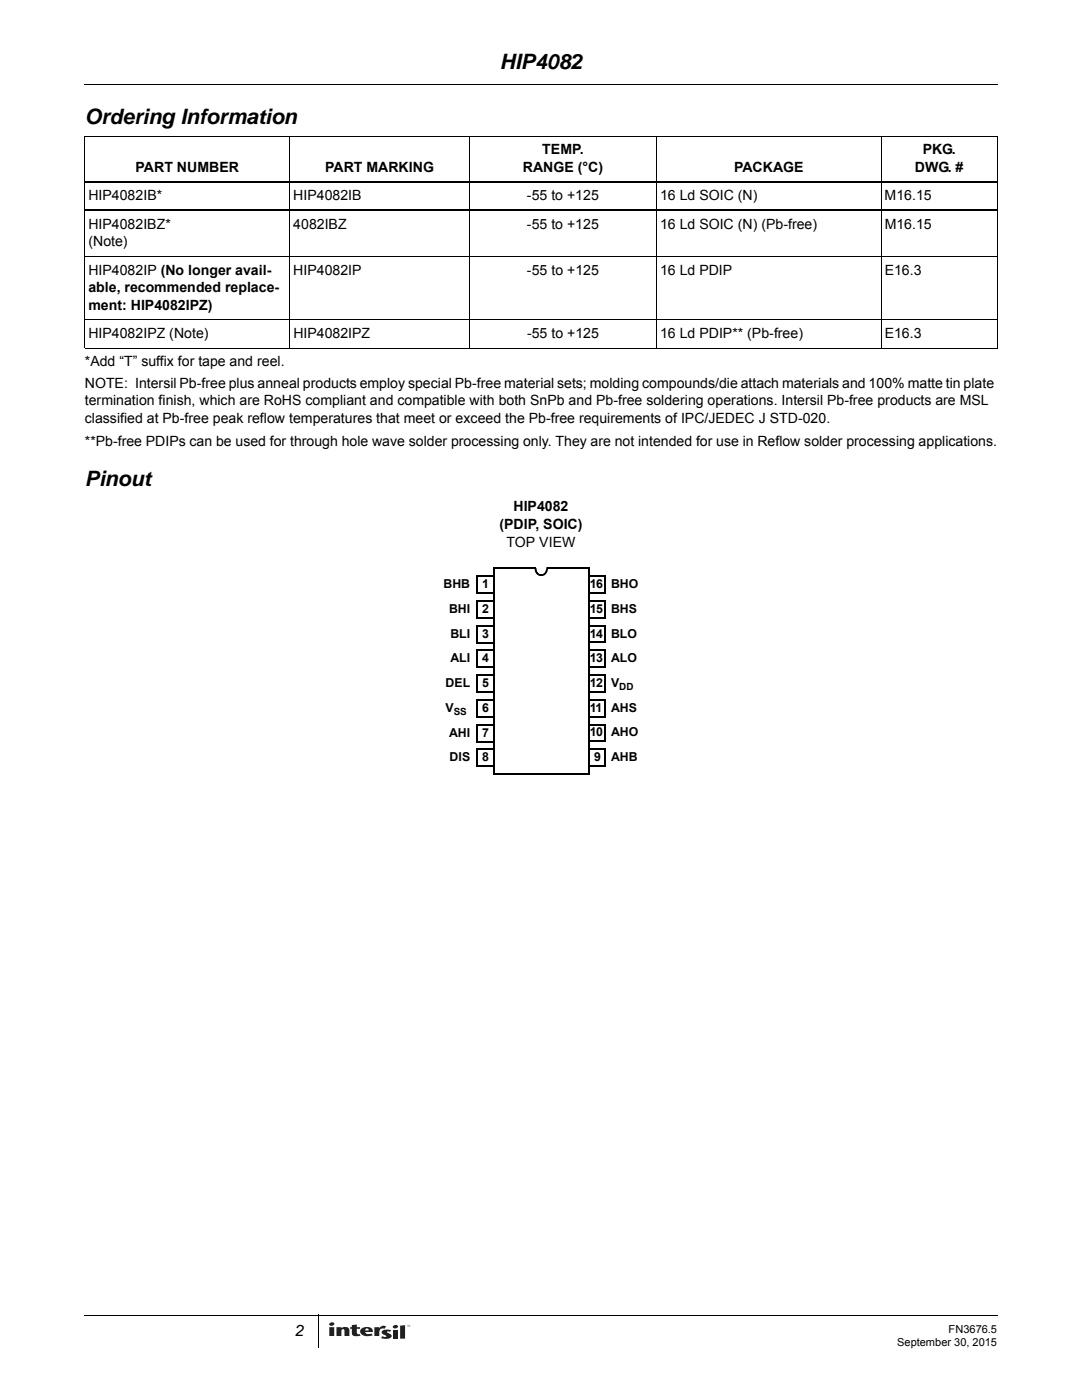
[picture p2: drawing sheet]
<svg xmlns="http://www.w3.org/2000/svg" width="216mm" height="279mm" viewBox="0 0 216 279" stroke-linecap="round" stroke-linejoin="round" font-family="sans-serif">
<defs><g id="words">
<g font-size="4.2">
<text x="99.7" y="13.8">HIP4082</text>
<text x="16.9" y="24.7">Ordering Information</text>
<text x="16.9" y="97">Pinout</text>
</g>
<text font-size="3.2" x="58.9" y="266.5">2</text>
<g font-size="2.8">
<text x="27.1" y="34.3">PART NUMBER</text>
<text x="64.9" y="34.3">PART MARKING</text>
<text x="104.3" y="34.3">RANGE (°C)</text>
<text x="108.2" y="30.8">TEMP.</text>
<text x="146.5" y="34.3">PACKAGE</text>
<text x="182.5" y="34.3">DWG. #</text>
<text x="184.1" y="30.8">PKG.</text>
<text x="17.6" y="40">HIP4082IB*</text>
<text x="58.5" y="40">HIP4082IB</text>
<text x="105.2" y="40">-55 to +125</text>
<text x="131.7" y="40">16 Ld SOIC (N)</text>
<text x="176.5" y="40">M16.15</text>
<text x="17.6" y="45.6">HIP4082IBZ*</text>
<text x="58.5" y="45.6">4082IBZ</text>
<text x="105.2" y="45.6">-55 to +125</text>
<text x="131.7" y="45.6">16 Ld SOIC (N) (Pb-free)</text>
<text x="176.5" y="45.6">M16.15</text>
<text x="17.6" y="49.1">(Note)</text>
<text x="17.6" y="54.8">HIP4082IP (No longer avail-</text>
<text x="17.6" y="58.3">able, recommended replace-</text>
<text x="58.5" y="54.8">HIP4082IP</text>
<text x="105.2" y="54.8">-55 to +125</text>
<text x="131.7" y="54.8">16 Ld PDIP</text>
<text x="176.5" y="54.8">E16.3</text>
<text x="17.6" y="61.8">ment: HIP4082IPZ)</text>
<text x="17.6" y="67.5">HIP4082IPZ (Note)</text>
<text x="58.5" y="67.5">HIP4082IPZ</text>
<text x="105.2" y="67.5">-55 to +125</text>
<text x="131.7" y="67.5">16 Ld PDIP** (Pb-free)</text>
<text x="176.5" y="67.5">E16.3</text>
<text x="16.9" y="73.1">*Add “T” suffix for tape and reel.</text>
<text x="16.9" y="77.4">NOTE: Intersil Pb-free plus anneal products employ special Pb-free material sets; molding compounds/die attach materials and 100% matte tin plate</text>
<text x="16.9" y="80.9">termination finish, which are RoHS compliant and compatible with both SnPb and Pb-free soldering operations. Intersil Pb-free products are MSL</text>
<text x="16.9" y="89">**Pb-free PDIPs can be used for through hole wave solder processing only. They are not intended for use in Reflow solder processing applications.</text>
<text x="16.9" y="84.4">classified at Pb-free peak reflow temperatures that meet or exceed the Pb-free requirements of IPC/JEDEC J STD-020.</text>
<text x="99.7" y="105.6">(PDIP, SOIC)</text>
<text x="102.5" y="102.1">HIP4082</text>
<text x="101.1" y="109.1">TOP VIEW</text>
</g>
<g font-size="2.5">
<text x="88.5" y="117.4">BHB</text>
<text x="96.2" y="117.4">1</text>
<text x="117.7" y="117.4">16</text>
<text x="121.9" y="117.4">BHO</text>
<text x="89.6" y="122.4">BHI</text>
<text x="96.2" y="122.4">2</text>
<text x="117.7" y="122.3">15</text>
<text x="121.9" y="122.3">BHS</text>
<text x="89.9" y="127.3">BLI</text>
<text x="96.2" y="127.3">3</text>
<text x="117.7" y="127.3">14</text>
<text x="121.9" y="127.3">BLO</text>
<text x="88.9" y="137.1">DEL</text>
<text x="89.9" y="132.2">ALI</text>
<text x="96.2" y="132.2">4</text>
<text x="96.2" y="137.1">5</text>
<text x="117.7" y="132.2">13</text>
<text x="117.7" y="137.2">12</text>
<text x="121.9" y="132.2">ALO</text>
<text x="121.9" y="137.2">V</text>
<text x="88.9" y="142.1">V</text>
<text x="96.2" y="142.1">6</text>
<text x="117.7" y="142">11</text>
<text x="121.9" y="142">AHS</text>
<text x="89.6" y="147">AHI</text>
<text x="96.2" y="147">7</text>
<text x="117.7" y="147">10</text>
<text x="121.9" y="147">AHO</text>
<text x="89.7" y="152">DIS</text>
<text x="96.2" y="152">8</text>
<text x="118.5" y="151.9">9</text>
<text x="121.9" y="151.9">AHB</text>
</g>
<g font-size="2.2">
<text x="179" y="268.6">September 30, 2015</text>
<text x="189.3" y="266.1">FN3676.5</text>
</g>
<g font-size="2">
<text x="123.6" y="137.8">DD</text>
<text x="90.5" y="142.7">SS</text>
</g>
</g></defs>
<g fill="#221f1f">
<path d="M78.5 264.6a.56 .56 0 0 1 .9 .2 .56 .56 0 0 1-.5 .3 .56 .56 0 0 1-.5-.3z"/>
<path d="M74.7 264.9h1v.2a.94 .94 0 0 1 1.3-.4l-.3 .5a.68 .68 0 0 0-.7 0 .68 .68 0 0 0-.3 .7v.7h-1z"/>
<path d="M67.1 264.9h1v.2a.98 .98 0 0 1 1.6 .4v1.1h-1v-1.1l-.3-.2-.2 .2-.1 1.1h-1z"/>
<path d="M70.2 264.4l1-.1v.6h.6v.3h-.6l.1 .9 .2 .2 .3-.1 .1 .4-.5 .1a.88 .88 0 0 1-1.2-.6v-.9h-.3v-.3h.3z"/>
<path d="M78.4 265.4h1v1.8h-1z"/>
<path d="M79.8 264.6l1-.1v2.7h-1z"/>
<path d="M76.3 265.6l.6-.2 1.2 .1-.3 .3-.5-.1v.3a.75 .75 0 0 1 .8 .8 1.96 1.96 0 0 1-2.1 .2l.3-.3a.58 .58 0 0 0 .8 0l-.8-.5a.38 .38 0 0 1 0-.6z"/>
<path d="M81.3 264.5h.2l-.1 .2zM81.5 264.5l.2 .2 .1-.2v.2v-.2l-.1 .2-.1-.2-.1 .2z"/>
<path d="M65.7 264.9v1.7h1v-1.7zM65.8 264.1l-.1 .1a.51 .51 0 0 0 .6 .4 .51 .51 0 0 0 .4-.5 .65 .65 0 0 0-.9 0z"/>
<path d="M72.1 265.2a.87 .87 0 0 0-.1 .9 .87 .87 0 0 0 .8 .5l1.6-.1-.3-.4-.4 .1a.62 .62 0 0 1-.8-.4h1.5a.94 .94 0 0 0-1.2-1l-.5 .1zM73 265.2h.4l.2 .3h-.7z"/>
</g>
<path d="M16.8 16.8l.1 .2zM16.8 262.4l.1 .2zM63.4 262.4l.2 .1z" fill="#000"/>
<g fill="none" stroke="#000" stroke-width=".2">
<path d="M16.9 16.9h182.2M16.9 27.2h182.1M16.9 27.2v42.2M57.8 27.1v42.4M93.7 27.1v42.4M131 27.1v42.4M175.8 27.1v42.4M199 27.2v42.2M16.9 51.1h182.1M16.9 63.9h182.1M16.9 69.5h182.1M16.9 262.5h182.2"/>
<path d="M63.5 262.5v6.4"/>
</g>
<path d="M16.9 36.3h182.1M16.9 42h182.1" fill="none" stroke="#000" stroke-width=".36"/>
<path d="M117.4 124.8h3.4v3.4h-3.4z" fill="#fff"/>
<path d="M117.3 124.9h3.7M117.3 128.2h3.5M120.8 124.8v3.6" fill="none" stroke="#000" stroke-width=".36"/>
<path d="M117.4 119.9h3.4v3.4h-3.4z" fill="#fff"/>
<path d="M117.3 119.9h3.7M120.8 119.9v3.5M117.3 123.3h3.5" fill="none" stroke="#000" stroke-width=".36"/>
<path d="M117.4 115h3.4v3.3h-3.4z" fill="#fff"/>
<path d="M117.3 115h3.7M117.3 118.3h3.5M120.8 115v3.5" fill="none" stroke="#000" stroke-width=".36"/>
<path d="M117.4 149.5h3.4v3.4h-3.4z" fill="#fff"/>
<path d="M117.3 149.6h3.7M117.3 152.9h3.5M120.8 149.5v3.6" fill="none" stroke="#000" stroke-width=".36"/>
<path d="M117.4 129.8h3.4v3.3h-3.4z" fill="#fff"/>
<path d="M117.3 129.8h3.7M117.3 133.1h3.5M120.8 129.8v3.5" fill="none" stroke="#000" stroke-width=".36"/>
<path d="M117.4 134.7h3.4v3.4h-3.4z" fill="#fff"/>
<path d="M117.3 134.7h3.7M117.3 138.1h3.5M120.8 134.7v3.6" fill="none" stroke="#000" stroke-width=".36"/>
<path d="M117.4 139.7h3.4v3.3h-3.4z" fill="#fff"/>
<path d="M117.3 139.7h3.7M120.8 139.7v3.5M117.3 143h3.5" fill="none" stroke="#000" stroke-width=".36"/>
<path d="M117.4 144.6h3.4v3.4h-3.4z" fill="#fff"/>
<path d="M117.3 144.6h3.7M117.3 148h3.5M120.8 144.6v3.5" fill="none" stroke="#000" stroke-width=".36"/>
<path d="M95.2 115h3.3v3.3h-3.3z" fill="#fff"/>
<path d="M95 115h3.7M95.2 118.4h3.5M95.2 115v3.5" fill="none" stroke="#000" stroke-width=".36"/>
<path d="M95.2 119.9h3.3v3.4h-3.3z" fill="#fff"/>
<path d="M95 119.9h3.7M95.2 119.9v3.6M95.2 123.3h3.5" fill="none" stroke="#000" stroke-width=".36"/>
<path d="M95.2 124.9h3.3v3.3h-3.3z" fill="#fff"/>
<path d="M95 124.9h3.7M95.2 128.2h3.5M95.2 124.9v3.5" fill="none" stroke="#000" stroke-width=".36"/>
<path d="M95.2 129.8h3.3v3.4h-3.3z" fill="#fff"/>
<path d="M95 129.8h3.7M95.2 133.2h3.5M95.2 129.8v3.5" fill="none" stroke="#000" stroke-width=".36"/>
<path d="M95.2 134.7h3.3v3.4h-3.3z" fill="#fff"/>
<path d="M95 134.8h3.7M95.2 138.1h3.5M95.2 134.7v3.6" fill="none" stroke="#000" stroke-width=".36"/>
<path d="M95.2 144.6h3.3v3.4h-3.3z" fill="#fff"/>
<path d="M95 144.6h3.7M95.2 148h3.5M95.2 144.6v3.6" fill="none" stroke="#000" stroke-width=".36"/>
<path d="M95.2 139.7h3.3v3.3h-3.3z" fill="#fff"/>
<path d="M95 139.7h3.7M95.2 139.7v3.5M95.2 143h3.5" fill="none" stroke="#000" stroke-width=".36"/>
<path d="M95.2 149.6h3.3v3.3h-3.3z" fill="#fff"/>
<path d="M95 149.6h3.7M95.2 152.9h3.5M95.2 149.6v3.5" fill="none" stroke="#000" stroke-width=".36"/>
<path d="M98.6 113.4h8.1l1.2 41.1h-9.3z" fill="#fff"/>
<path d="M98.4 113.4h8.5M98.6 113.4v41.3M98.6 154.5h9.5" fill="none" stroke="#000" stroke-width=".36"/>
<path d="M106.7 113.2h.3v.1h-.3zM106.7 113.3h.3l-.3 .2 .3-.1v.1l-.3 .1h.3l.1 .2h-.4l.3-.1-.3 .2 .4-.1v.2l-.3 .2 .3-.2 .1 .2-.2 .2 .2-.2 .2 .2-.3 .2 .2-.3 .2 .1-.2 .3 .1-.3 .2 .2-.1 .3 .1-.4 .2 .1-.1 .3v-.3h.2l-.1 .4-.1-.1 .1-.3-.1 .3-.4-.1 .3-.3-.2 .3-.2-.2 .2-.2-.2 .3-.2-.3 .3-.1-.3 .2-.1-.1v-.1l.3-.1-.3 .1-.1-.1v-.2h.3l-.3 .1 .3-.2-.3 .1-.1-.3h.4h-.4v-.2h.3l-.3 .1zM107.8 114.6h.3v.4h-.3z" fill="#000"/>
<path d="M109.3 113.4h8.1v41.1h-9.3z" fill="#fff"/>
<path d="M109.1 113.4h8.5M117.4 113.4v41.3M107.9 154.5h9.5" fill="none" stroke="#000" stroke-width=".36"/>
<path d="M107.9 114.6h.4v.4h-.4zM109 113.4h.3l-.1 .8-.3-.2 .3 .2-.4 .5-.2-.3 .2 .3-.4 .2h-.2v-.3l.1 .3-.2 .1v-.4l.1 .3-.1-.3h.2l.1 .3-.2-.3 .2-.1 .2 .3-.2-.3 .1-.1 .2 .3-.2-.2 .1-.1 .2 .2-.2-.2 .1-.1 .3 .2-.3-.2 .1-.2 .4 .1-.4-.1 .1-.2 .3 .2-.3-.1h.3l-.3-.1 .1-.3h.3h-.3zM109 113.3l.3 .2zM109.1 113.1l.3 .1-.1 .2-.3-.1z" fill="#000"/>
<use href="#words"/>
</svg>
